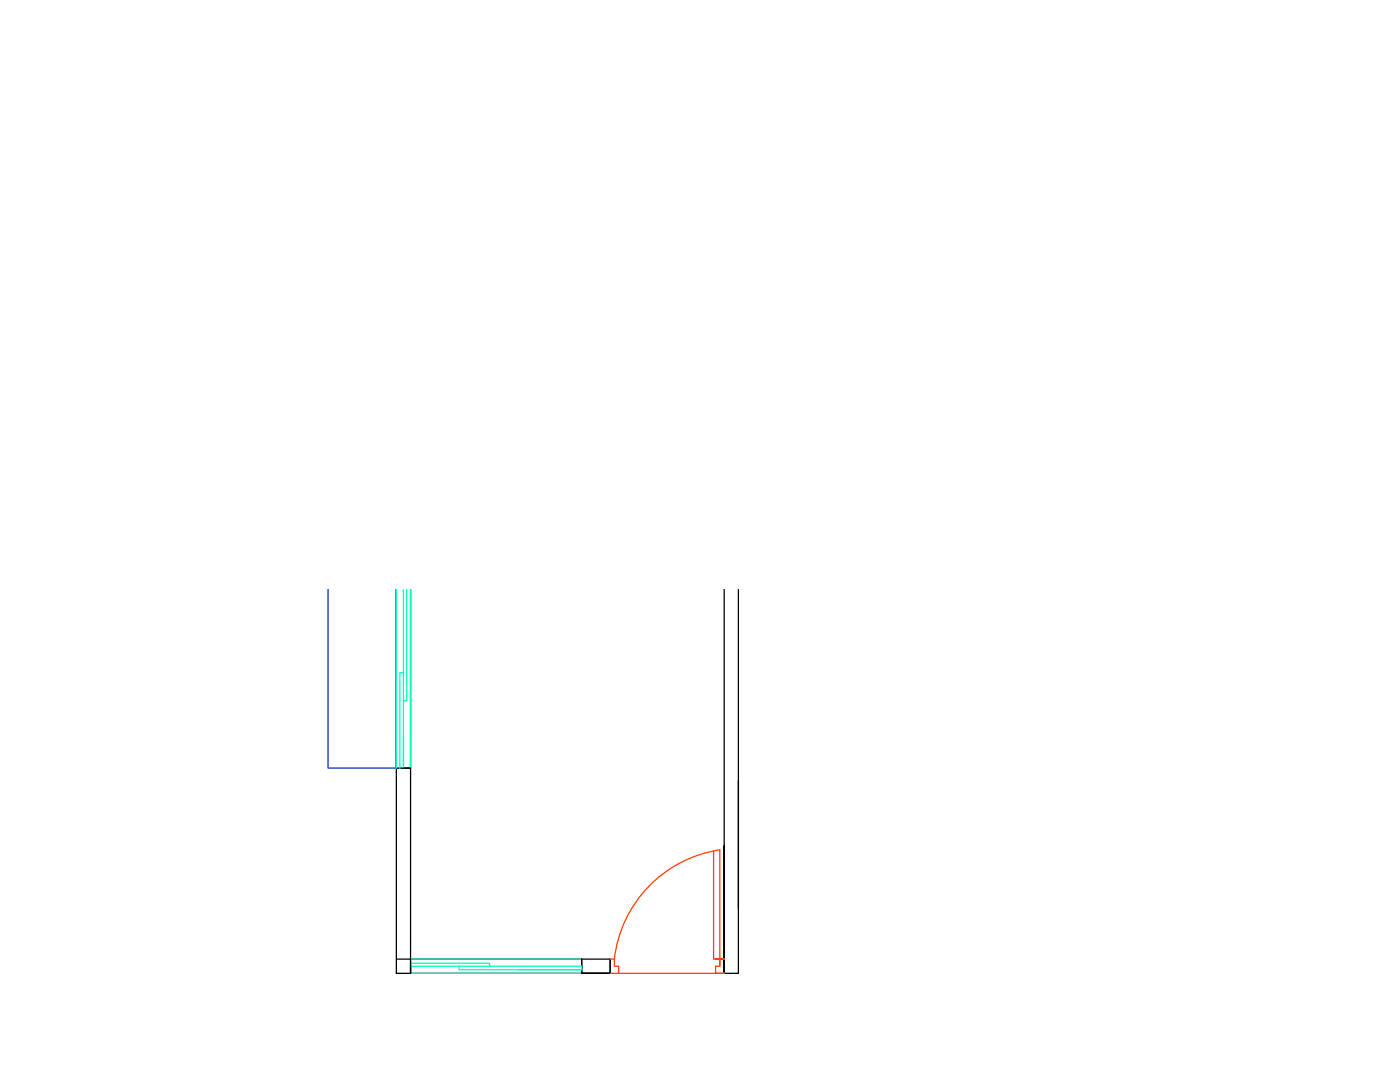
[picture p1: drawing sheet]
<svg xmlns="http://www.w3.org/2000/svg" width="279mm" height="216mm" viewBox="0 0 279 216" stroke-linecap="round" stroke-linejoin="round" font-family="sans-serif">
<!-- layer: Wall -->
<path d="M79.1 117.6v76.6h42.7M81.9 117.6v76.6M144.5 117.6v76.6M147.4 117.6v76.6h-2.9v-2.8M79.1 153.3h2.8M79.1 191.4h42.7M121.8 191.4v2.8h-5.7v-2.8v2.8h5.7M121.8 191.4v2.8M144.5 194.2v-25.4v25.4" fill="none" stroke="#000" stroke-width=".25"/>
<!-- layer: Dimension -->
<path d="M65.5 117.6v35.7h13.6M79.1 117.6v35.7v-35.7v31.7v-31.7v.4" fill="none" stroke="#002eb8" stroke-width=".25"/>
<!-- layer: Window -->
<path d="M79.1 117.6v35.7M80.5 117.6v35.7M81.2 117.6v22.2h-.7M81.9 117.6v35.7M80.5 134.2h-.7v19.1M79.1 153.3h1.4M79.1 149.3v-31.7v35.7M80.5 147v6.3h-1.4h1.4M81.9 191.4h34.2v2.8h-34.2v-1.4h34.2v.7h-24.5v-.7M81.9 191.4h.1M81.9 192.2h15.8v.6M103.6 193.5h12.5" fill="none" stroke="#00ffbf" stroke-width=".25"/>
<!-- layer: Door -->
<path d="M142.4 169.8v21.6h2.1h-1.7M121.8 191.4h.8v1.4h.9v1.4h-1.7M122.6 191.4a24.9 24.9 0 0 1 21.1-21.8v23.2M143.7 191.4v1.4h-.9v1.4h1.7h-21" fill="none" stroke="#ff3f00" stroke-width=".25"/>
</svg>
